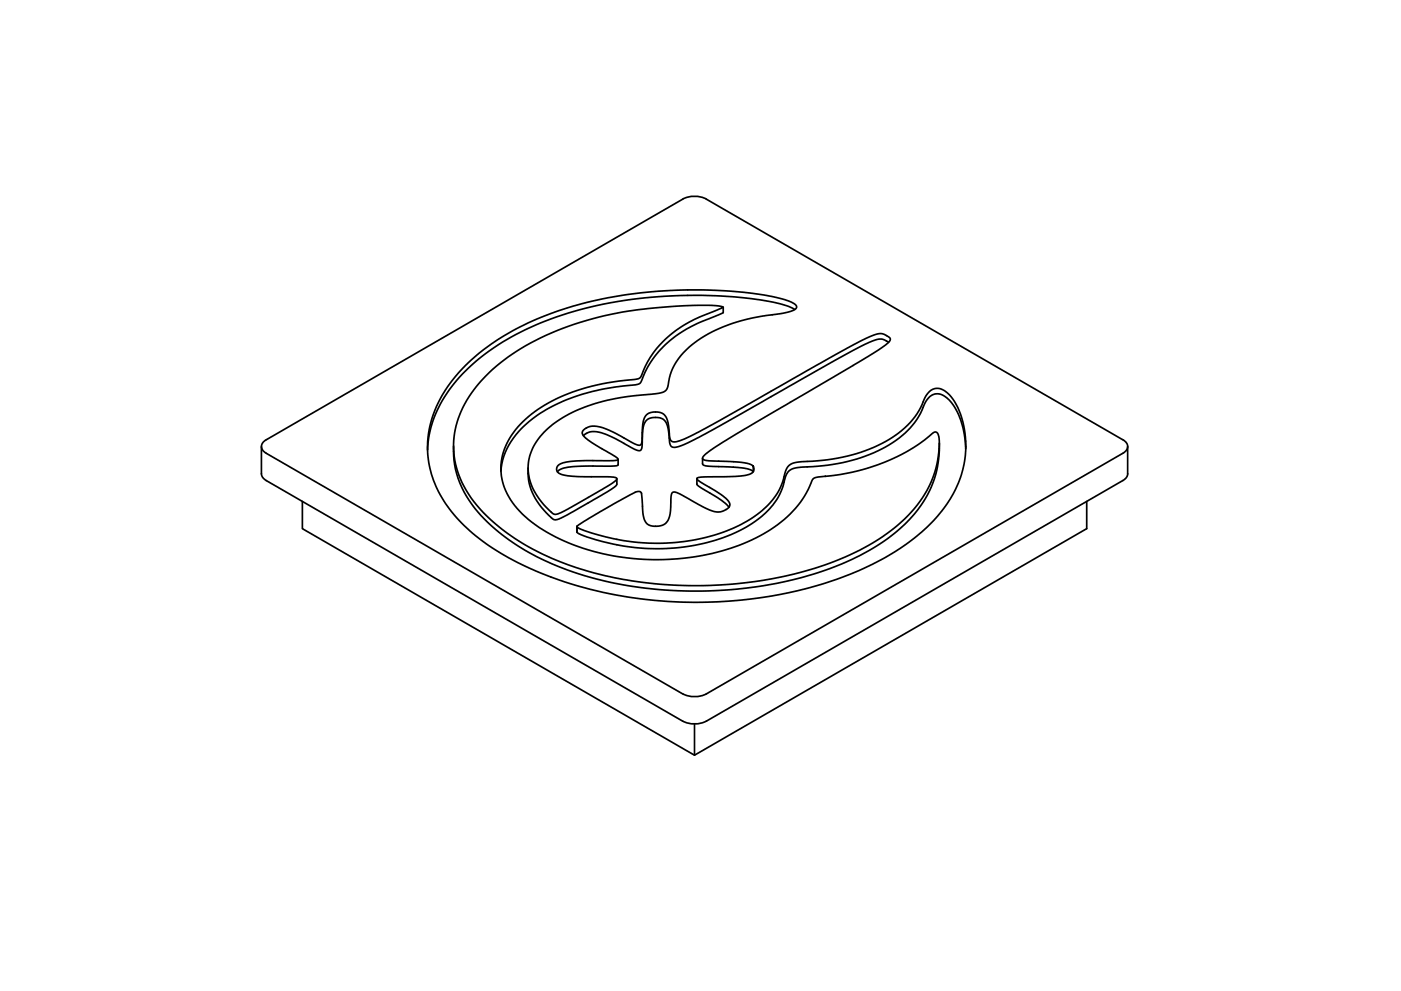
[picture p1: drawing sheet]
<svg xmlns="http://www.w3.org/2000/svg" width="420mm" height="297mm" viewBox="0 0 420 297" stroke-linecap="round" stroke-linejoin="round" font-family="sans-serif">
<!-- layer: Visible -->
<g fill="none" stroke="#000" stroke-width=".51">
<path d="M216.9 92.1v1.6l-1.5 .7a42.5 42.5 0 0 0-16.9 10 31.9 31.9 0 0 0-6.5 10.4l-1 .5a61.4 61.4 0 0 0-30 9.3 23.5 23.5 0 0 0-10.7 15.5l-.1 1.1M238.3 92.8a36.6 36.6 0 0 0-13.5-3.3 136.9 136.9 0 0 0-57.8 5.4 67.9 67.9 0 0 0-30.9 20.1 33.4 33.4 0 0 0-7.9 19.9M145.7 112.7a70.2 70.2 0 0 1 32-17.1 131.4 131.4 0 0 1 38.2-3.8l1 .3-1.5 .7a44.7 44.7 0 0 0-15.7 8.8 30.4 30.4 0 0 0-7.7 11.6l-.7 .4a66.6 66.6 0 0 0-27.9 7.8 25.9 25.9 0 0 0-12.7 15 18 18 0 0 0 6 17.7 53.9 53.9 0 0 0 27.1 12.5 70.7 70.7 0 0 0 44-5.9 31.7 31.7 0 0 0 16-17.1l1.3-.6a59.8 59.8 0 0 0 35.3-13.5l.5 .1a6.3 6.3 0 0 1 .7 5 32.2 32.2 0 0 1-12.7 23.1 80 80 0 0 1-34.6 15.2 121.9 121.9 0 0 1-64-3.6 63.6 63.6 0 0 1-28.2-18.9 26.1 26.1 0 0 1 .1-33.7zM266.5 102.6a4.7 4.7 0 0 0-5.6-.1l-10.4 5.5-41.5 23.4a15.3 15.3 0 0 1-7.2 2.7l-.2-.1a2.11 2.11 0 0 1-.9-2.3 8.6 8.6 0 0 0-1.6-5.9 4 4 0 0 0-5.8 1 29.1 29.1 0 0 0-.9 7.6v.2a1.13 1.13 0 0 1-1.8 .2l-3.5-1.9a18.4 18.4 0 0 0-9.7-3.5l-1.1 .3-1.3 .9M78.4 133.8v8.2a2.42 2.42 0 0 0 1.5 2l124.9 72.1a7.9 7.9 0 0 0 7 .1l125.4-72.5a2.21 2.21 0 0 0 1-1.7v-8.2M185.4 137.7v1.6a3.6 3.6 0 0 1-2.9 .4 64.1 64.1 0 0 0-13.8 .7l-1.5 1M210.7 137.4v1.6a1.83 1.83 0 0 0 2 .7l4.6 .2a21.1 21.1 0 0 1 8.3 1.2l.3 .3v-1.7M225.9 139.7a1.77 1.77 0 0 1-1.7 2.6 96.7 96.7 0 0 1-14 .7l-.3 .1a.53 .53 0 0 0-.6 0 .53 .53 0 0 0-.2 .6l2.7 1.8a18.1 18.1 0 0 1 7 5.3l.1 .5a3.8 3.8 0 0 1-4.3 2.1 53.7 53.7 0 0 1-10.9-5.4l-.5-.3a1.2 1.2 0 0 0-1.5-.1 1.2 1.2 0 0 0-.5 1.4v.7a11.5 11.5 0 0 1-1.2 6.8 4.7 4.7 0 0 1-6.2 .2 11.9 11.9 0 0 1-1.2-6.6l-.1-1a1.39 1.39 0 0 0-.6-1.8h-.6a150.2 150.2 0 0 0-17.4 9.8l-.9 .7v1.6M281.7 132.8a31.6 31.6 0 0 1-12 25.8 76 76 0 0 1-32.9 15.4 122.1 122.1 0 0 1-66.5-3.1 62.8 62.8 0 0 1-28.3-19 27 27 0 0 1-6-18.2M289.6 134.5a21.6 21.6 0 0 0-5.1-14.7 4 4 0 0 0-5.7-.9l-1.2 1.6a24.6 24.6 0 0 1-13.2 14.1 60.3 60.3 0 0 1-25.2 5.6 4.2 4.2 0 0 0-4 4 20.8 20.8 0 0 1-10.6 13.3 57.6 57.6 0 0 1-39.6 5.8 37.5 37.5 0 0 1-11.9-3.6l-.1-1.9 .1 .2a21.5 21.5 0 0 0 7.5 2.7 59.3 59.3 0 0 0 42.5-4 22.2 22.2 0 0 0 12-13.8 4.5 4.5 0 0 1 3-4.1l1.1-.3a59.4 59.4 0 0 0 26.3-6.1 24.5 24.5 0 0 0 12.2-13.8 3.8 3.8 0 0 1 6.6-.7 20 20 0 0 1 5.2 13.1 32.2 32.2 0 0 1-10.2 25.7 78.7 78.7 0 0 1-34.2 18.8 129.7 129.7 0 0 1-84.4-4.4 62.7 62.7 0 0 1-25.9-18.5 29.8 29.8 0 0 1-.6-36.6 61.9 61.9 0 0 1 28-20.9 130 130 0 0 1 61.8-7.4 39.1 39.1 0 0 1 14.3 3.5 .97 .97 0 0 1 .6 1 .97 .97 0 0 1-1 .8l-2.6 .8a68.7 68.7 0 0 0-20.5 5.1 25 25 0 0 0-13.5 12.6l-.8 3.1a3.1 3.1 0 0 1-3.3 3.3l-.8 .2a63.9 63.9 0 0 0-26.7 6.6 20.3 20.3 0 0 0-11.1 13.2 16.2 16.2 0 0 0 5.3 14.3l2.2 1.9a6.3 6.3 0 0 0 4.2-1.5l9.4-5.4a20.3 20.3 0 0 0 5.3-3.7 1.65 1.65 0 0 0-1.8-.6h-8.5a13.1 13.1 0 0 1-7.4-1.3 1.8 1.8 0 0 1 1.5-2.8 64.5 64.5 0 0 1 14.5-.7h.8a.89 .89 0 0 0 1.3-.5l-.8-.7-2.9-1.7a20 20 0 0 1-6.9-5l-.2-.3a2.96 2.96 0 0 1 3.4-2.2 21.4 21.4 0 0 1 9.6 3.8 7.5 7.5 0 0 0 4.4 1.9l.2-.2a13.9 13.9 0 0 0 .5-5.1 4.2 4.2 0 0 1 2.2-4.4 3.9 3.9 0 0 1 4.7 1.1 15.5 15.5 0 0 1 1.3 6.4 1.63 1.63 0 0 0 2.6 1l3.3-1.4 7-3.6 36.7-20.9 8.9-4.7a9.1 9.1 0 0 1 5.5-1.5l1 .5a1.15 1.15 0 0 1 1.1 1.4 25.4 25.4 0 0 1-7 5.1l-44.5 26.3a12.1 12.1 0 0 0-4.8 3.9 .97 .97 0 0 0 1.2 .7l10.4 .6 2.4 .4 1.2 .7M90.7 150.3v8.2l117.6 67.9 117.6-67.9v-8.2M158.4 140.3a18.4 18.4 0 0 0 7.7 15.5 6.6 6.6 0 0 0 4.2-1.6l10.3-5.9a15.3 15.3 0 0 0 4.4-3.2v-1.6"/>
<path d="M209 143.5v1.6a9.9 9.9 0 0 0 3.8 2.6 18.6 18.6 0 0 1 5.8 4.3M208.3 217v9.4M211.9 208a7.9 7.9 0 0 1-7.2 0l-124.8-72.1a2.14 2.14 0 0 1-1.5-2.1 2.14 2.14 0 0 1 1.5-2l124.9-72.1a7.8 7.8 0 0 1 7 0l124.9 72.1a2.14 2.14 0 0 1 1.5 2 2.14 2.14 0 0 1-1.5 2.1l-124.9 72.1"/>
</g>
</svg>
